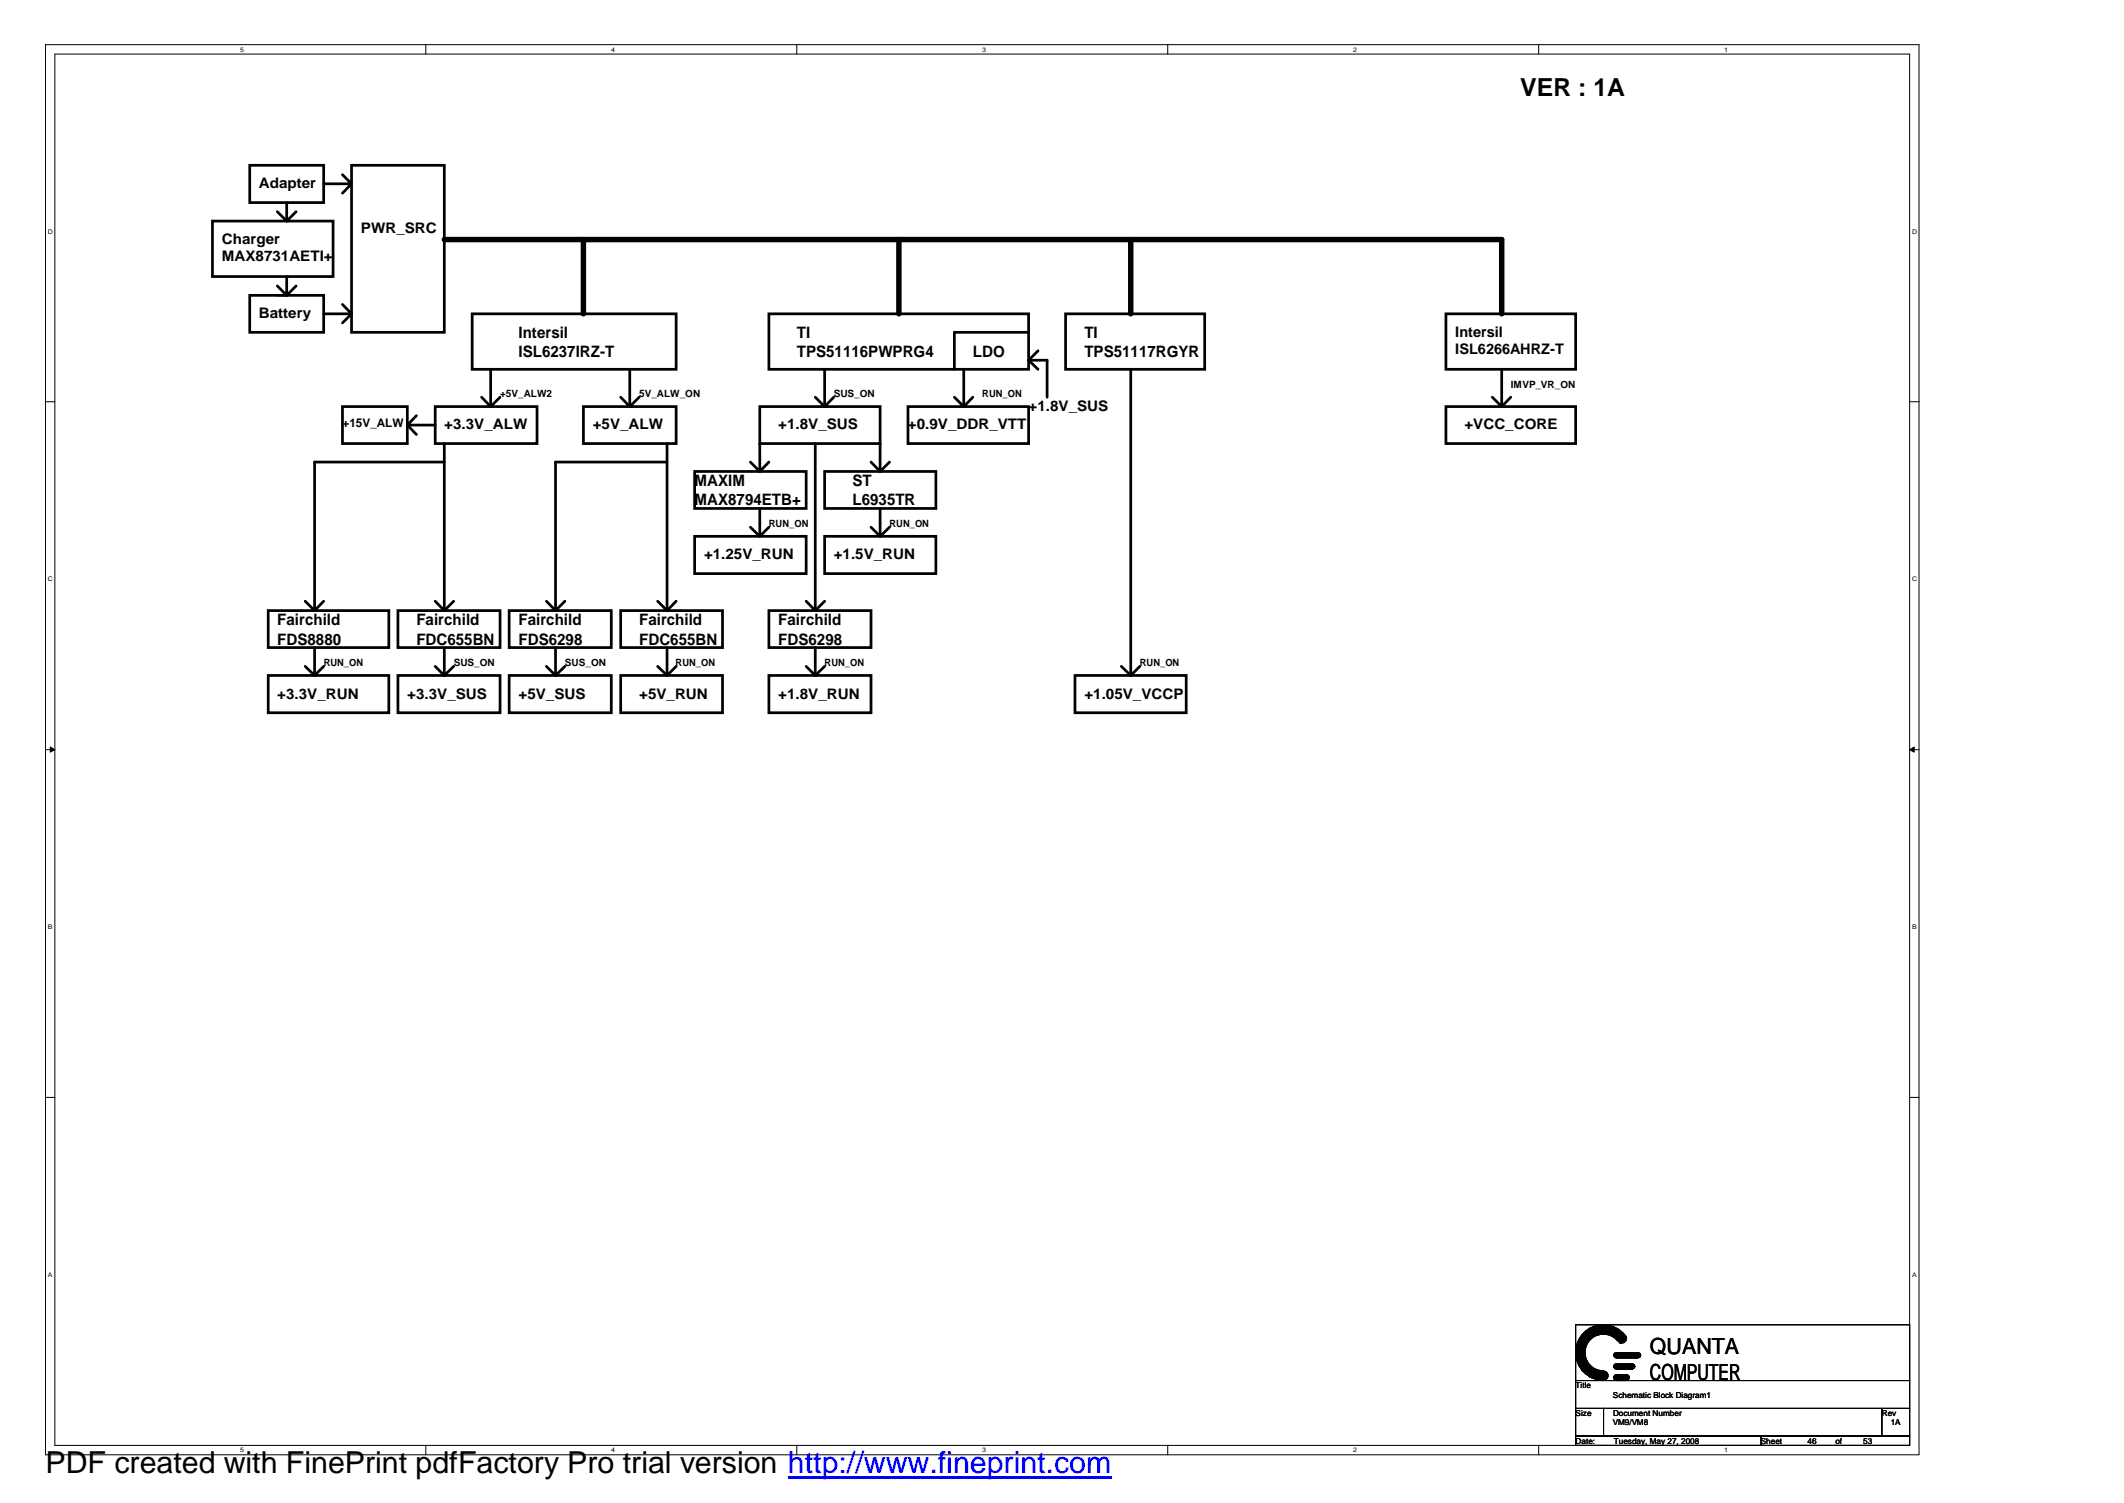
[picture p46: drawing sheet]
<svg xmlns="http://www.w3.org/2000/svg" width="297mm" height="210mm" viewBox="0 0 297 210" stroke-linecap="round" stroke-linejoin="round" font-family="sans-serif">
<defs><g id="words">
<text font-size="4.2" x="6.3" y="205.7">PDF created with FinePrint pdfFactory Pro trial version http://www.fineprint.com</text>
<text font-size="3.5" x="212.3" y="13.3">VER : 1A</text>
<g font-size="3.1">
<text x="230.5" y="189.1">QUANTA</text>
<text x="230.5" y="192.7">COMPUTER</text>
</g>
<g font-size="2.2">
<text x="72.4" y="47.2">Intersil</text>
<text x="111.3" y="47.2">TI</text>
<text x="151.5" y="47.2">TI</text>
<text x="72.4" y="49.8">ISL6237IRZ-T</text>
<text x="111.3" y="49.8">TPS51116PWPRG4</text>
<text x="135.9" y="49.8">LDO</text>
<text x="151.5" y="49.8">TPS51117RGYR</text>
<text x="97" y="67.9">MAXIM</text>
<text x="97" y="70.6">MAX8794ETB+</text>
<text x="119.1" y="67.9">ST</text>
<text x="119.1" y="70.6">L6935TR</text>
<text x="38.7" y="87.3">Fairchild</text>
<text x="58.2" y="87.3">Fairchild</text>
<text x="72.4" y="87.3">Fairchild</text>
<text x="89.3" y="87.3">Fairchild</text>
<text x="108.7" y="87.3">Fairchild</text>
<text x="38.7" y="90">FDS8880</text>
<text x="58.2" y="90">FDC655BN</text>
<text x="72.4" y="90">FDS6298</text>
<text x="89.3" y="90">FDC655BN</text>
<text x="108.7" y="90">FDS6298</text>
</g>
<g font-size="2">
<text x="36.2" y="26.3">Adapter</text>
<text x="31" y="34.1">Charger</text>
<text x="50.4" y="32.5">PWR_SRC</text>
<text x="31" y="36.5">MAX8731AETI+</text>
<text x="36.2" y="44.4">Battery</text>
<text x="203.3" y="47">Intersil</text>
<text x="203.3" y="49.5">ISL6266AHRZ-T</text>
<text x="62.1" y="60">+3.3V_ALW</text>
<text x="82.8" y="60">+5V_ALW</text>
<text x="108.7" y="60">+1.8V_SUS</text>
<text x="126.8" y="60">+0.9V_DDR_VTT</text>
<text x="143.7" y="57.4">+1.8V_SUS</text>
<text x="204.6" y="60">+VCC_CORE</text>
<text x="98.3" y="78.1">+1.25V_RUN</text>
<text x="116.5" y="78.1">+1.5V_RUN</text>
<text x="38.7" y="97.6">+3.3V_RUN</text>
<text x="56.9" y="97.6">+3.3V_SUS</text>
<text x="72.4" y="97.6">+5V_SUS</text>
<text x="89.3" y="97.6">+5V_RUN</text>
<text x="108.7" y="97.6">+1.8V_RUN</text>
<text x="151.5" y="97.6">+1.05V_VCCP</text>
</g>
<text font-size="1.7" x="47.8" y="59.6">+15V_ALW</text>
<g font-size="1.4">
<text x="69.8" y="55.5">+5V_ALW2</text>
<text x="89.3" y="55.5">5V_ALW_ON</text>
<text x="116.5" y="55.5">SUS_ON</text>
<text x="137.2" y="55.5">RUN_ON</text>
<text x="211" y="54.2">IMVP_VR_ON</text>
<text x="107.4" y="73.6">RUN_ON</text>
<text x="124.2" y="73.6">RUN_ON</text>
<text x="45.2" y="93.1">RUN_ON</text>
<text x="63.4" y="93.1">SUS_ON</text>
<text x="78.9" y="93.1">SUS_ON</text>
<text x="94.4" y="93.1">RUN_ON</text>
<text x="115.2" y="93.1">RUN_ON</text>
<text x="159.2" y="93.1">RUN_ON</text>
</g>
<g font-size="1.1">
<text x="220.1" y="193.9">Title</text>
<text x="220.1" y="197.8">Size</text>
<text x="225.3" y="195.2">Schematic Block Diagram1</text>
<text x="225.3" y="197.8">Document Number</text>
<text x="262.9" y="197.8">Rev</text>
<text x="220.1" y="201.6">Date:</text>
<text x="225.3" y="199.1">VM9/VM8</text>
<text x="225.4" y="201.6">Tuesday, May 27, 2008</text>
<text x="246" y="201.6">Sheet</text>
<text x="252.5" y="201.6">46</text>
<text x="256.4" y="201.6">of</text>
<text x="260.3" y="201.6">53</text>
<text x="264.1" y="199.1">1A</text>
</g>
<g font-size=".9">
<text x="33.6" y="7.2">5</text>
<text x="85.4" y="7.2">4</text>
<text x="137.2" y="7.2">3</text>
<text x="189" y="7.2">2</text>
<text x="240.8" y="7.2">1</text>
<text x="6.7" y="32.6">D</text>
<text x="267.1" y="32.6">D</text>
<text x="6.7" y="81.2">C</text>
<text x="267.1" y="81.2">C</text>
<text x="6.7" y="129.8">B</text>
<text x="267.1" y="129.8">B</text>
<text x="6.7" y="178.3">A</text>
<text x="267.1" y="178.3">A</text>
<text x="33.6" y="202.8">5</text>
<text x="85.4" y="202.8">4</text>
<text x="137.2" y="202.8">3</text>
<text x="189" y="202.8">2</text>
<text x="240.8" y="202.8">1</text>
</g>
</g></defs>
<g fill="none" stroke="#000" stroke-width=".14">
<path d="M6.3 6.2h261.8v197h-261.8zM7.7 7.5h259v194.4h-259zM59.5 6.2v1.3M111.3 6.2v1.3M163.1 6.2v1.3M214.9 6.2v1.3M6.3 56.1h1.4M266.7 56.1h1.4M6.3 104.7h1.4M266.7 104.7h1.4M6.3 153.3h1.4M266.7 153.3h1.4"/>
<path d="M220.1 185h46.6v7.8h-46.6zM220.1 192.8h46.6v3.9h-46.6zM220.1 196.7h3.9v3.8h-3.9zM220.2 188v1.8l.2 .4v-2.6l.1-.3v3.3l.1 .1v-3.6l.2-.3v4.2l.1 .1v-4.4l.1-.1v4.9M221.4 186.1v2.2l.1-.4v-1.8l.2-.2v1.7l.1-.1v-1.7l.1-.1v1.5l.1-.1v-1.6h.2v1.5l.1-.2v-1.3l.1-.1v1.3l.2-.1v-1.2l.1-.1v1.3M223 186.4a2.72 2.72 0 0 1 3.3 1.2M223 186.2a2.86 2.86 0 0 1 3.5 1.4M223 186.1a2.96 2.96 0 0 1 3.5 1.2M223 185.9a3.2 3.2 0 0 1 3.7 1.6M223 185.8a3.3 3.3 0 0 1 3.9 1.7M223 185.7a3.3 3.3 0 0 1 3.9 1.6M223 185.5a3.5 3.5 0 0 1 4 1.7"/>
<path d="M223 185.3a3.7 3.7 0 0 1 4.2 1.7M223 191.4v1.1h-.2v-1.1l-.1-.2v1.3l-.1-.1v-1.2l-.2-.1v1.3h-.1v-1.4l-.1-.1v1.4h-.2v-1.6l-.1-.1v1.6l-.1-.2v-1.5l-.1-.3v1.7l-.2-.2v-1.8l-.1-.2v1.9h-.1v-5.3l-.2 .2v5M223 191.5h.1v1h.1v-1h.2v1.2h-.3l.4-1.2v1.2l.1-.2v-1l.1 .2v1h.2v-1.1h.1v1.1h.1v-1.1h.1v1.1l.2-.2v-.8l.1 .2v.5M223 185.1v1.4l-.2-.2v-1zM223.1 185.3a3.7 3.7 0 0 1 4 1.8M223.1 185.3v1M224 196.7h38.8v3.8h-38.8zM224 185a3.8 3.8 0 0 1 3 1.5M224 185a3.8 3.8 0 0 0-3.9 3.9 3.9 3.9 0 0 0 3.9 3.9M224 186.3a2.48 2.48 0 0 1 1.9 1M224 186.3a2.56 2.56 0 0 0-2.6 2.6 2.56 2.56 0 0 0 2.6 2.5M224 185l-1.2 .2"/>
<path d="M224 186.3l-.9 .2M225.6 189h3.5v.2h-3.7v.1h3.8l-.1 .1h-3.5l.1 .1h3.4M225.6 192.2h1.9v.1h-2.1v.1h2.2l-.1 .1h-2.1l.3 .2h1.8M225.6 190.6h2.7v.1h-2.7l-.2 .2h3l-.1 .1h-2.9l.3 .1h2.4M225.8 192h1.4M225.8 192.8h1.4M225.8 191.2h2.2M225.8 190.5h2.2M225.8 189.7h3M225.8 188.9h3M262.8 196.7h3.9v3.8h-3.9zM59.5 201.9v1.3"/>
<path d="M111.3 201.9v1.3M163.1 201.9v1.3M214.9 201.9v1.3M220.1 200.5h25.9v1.4h-25.9zM246 200.5h20.7v1.4h-20.7z"/>
<circle cx="224" cy="192.1" r=".64"/>
<circle cx="225.8" cy="192.4" r=".38"/>
<circle cx="225.8" cy="190.8" r=".37"/>
<circle cx="225.8" cy="189.3" r=".37"/>
<circle cx="226.6" cy="186.9" r=".63"/>
<circle cx="227.2" cy="192.4" r=".38"/>
<circle cx="228" cy="190.8" r=".37"/>
<circle cx="228.8" cy="189.3" r=".37"/>
</g>
<g fill="#000" stroke="#000" stroke-width=".14">
<path d="M7 104.3l.7 .4-.7 .3z" fill-rule="evenodd"/>
<path d="M266.7 104.7l.7-.4v.7z" fill-rule="evenodd"/>
</g>
<path d="M38.7 41.2h1.3" fill="none" stroke="#00f" stroke-width=".38"/>
<g fill="none" stroke="#000" stroke-width=".38">
<path d="M29.7 30.9h16.8v7.7h-16.8zM34.9 23.1h10.3v5.2h-10.3zM38.7 29.6l1.3 1.3M38.7 39.9l1.3 1.3M40 28.3v2.6M40 38.6v2.6M41.4 29.6l-1.4 1.3M41.4 39.9l-1.4 1.3M45.2 25.7h3.9M47.8 24.4l1.3 1.3M49.1 23.1h13v23.3h-13zM49.1 25.7l-1.3 1.3"/>
<path d="M34.9 41.2h10.3v5.2h-10.3zM45.2 43.8h3.9M47.8 56.8h9.1v5.1h-9.1zM47.8 42.5l1.3 1.3M49.1 43.8l-1.3 1.3M56.9 59.4h3.9M56.9 59.4l1.3 1.3M58.2 58.1l-1.3 1.3M60.8 56.8h14.2v5.1h-14.2zM66 43.8h28.4v7.8h-28.4zM67.3 55.5l1.2 1.3M68.5 51.6v5.2"/>
<path d="M69.8 55.5l-1.3 1.3M81.5 56.8h12.9v5.1h-12.9zM86.7 55.5l1.3 1.3M88 51.6v5.2M89.3 55.5l-1.3 1.3M106.1 56.8h16.8v5.1h-16.8zM107.4 43.8h36.3v7.8h-36.3zM113.9 55.5l1.3 1.3M115.2 51.6v5.2M116.5 55.5l-1.3 1.3M126.8 56.8h16.9v5.1h-16.9zM133.3 55.5l1.3 1.3"/>
<path d="M134.6 51.6v5.2M135.9 55.5l-1.3 1.3M143.7 46.4h-10.4v5.2M143.7 50.3h2.6v5.2M143.7 50.3l1.3 1.3M145 49l-1.3 1.3M148.8 43.8h19.5v7.8h-19.5zM157.9 51.6v42.7M202 43.8h18.1v7.8h-18.1zM202 56.8h18.1v5.1h-18.1zM208.4 55.5l1.4 1.3M209.8 51.6v5.2"/>
<path d="M211 55.5l-1.2 1.3M62.1 61.9v23.4M62.1 64.5h-18.2v20.8M93.2 61.9v23.4M93.2 64.5h-15.6v20.8M97 74.9h15.6v5.2h-15.6zM97 65.8h15.6v5.2h-15.6zM104.8 64.5l1.3 1.3M104.8 73.6l1.3 1.3M106.1 61.9v3.9M106.1 71v3.9M107.4 64.5l-1.3 1.3"/>
<path d="M107.4 73.6l-1.3 1.3M113.9 61.9v23.4M115.2 74.9h15.5v5.2h-15.5zM115.2 65.8h15.5v5.2h-15.5zM121.7 64.5l1.2 1.3M121.7 73.6l1.2 1.3M122.9 61.9v3.9M122.9 71v3.9M124.2 64.5l-1.3 1.3M124.2 73.6l-1.3 1.3M37.5 94.3h16.8v5.2h-16.8zM37.5 85.3h16.8v5.1h-16.8z"/>
<path d="M42.6 84l1.3 1.3M42.6 93.1l1.3 1.2M43.9 90.4v3.9M45.2 93.1l-1.3 1.2M45.2 84l-1.3 1.3M55.6 94.3h14.2v5.2h-14.2zM55.6 85.3h14.2v5.1h-14.2zM60.8 84l1.3 1.3M60.8 93.1l1.3 1.2M62.1 90.4v3.9M63.4 93.1l-1.3 1.2M63.4 84l-1.3 1.3"/>
<path d="M71.1 94.3h14.3v5.2h-14.3zM71.1 85.3h14.3v5.1h-14.3zM76.3 84l1.3 1.3M76.3 93.1l1.3 1.2M77.6 90.4v3.9M78.9 93.1l-1.3 1.2M78.9 84l-1.3 1.3M86.7 85.3h14.2v5.1h-14.2zM86.7 94.3h14.2v5.2h-14.2zM91.9 84l1.3 1.3M91.9 93.1l1.3 1.2M93.2 90.4v3.9"/>
<path d="M94.4 93.1l-1.2 1.2M94.4 84l-1.2 1.3M107.4 94.3h14.3v5.2h-14.3zM107.4 85.3h14.3v5.1h-14.3zM112.6 84l1.3 1.3M112.6 93.1l1.3 1.2M113.9 90.4v3.9M115.2 93.1l-1.3 1.2M115.2 84l-1.3 1.3M150.2 94.3h15.5v5.2h-15.5zM156.6 93.1l1.3 1.2M159.2 93.1l-1.3 1.2"/>
</g>
<path d="M62.1 33.5h147.7v10.3M81.5 33.5v10.3M125.6 33.5v10.3M157.9 33.5v10.3" fill="none" stroke="#000" stroke-width=".76"/>
<path d="M110.1 206.3h45.2" fill="none" stroke="#00f" stroke-width=".3"/>
<use href="#words"/>
</svg>
